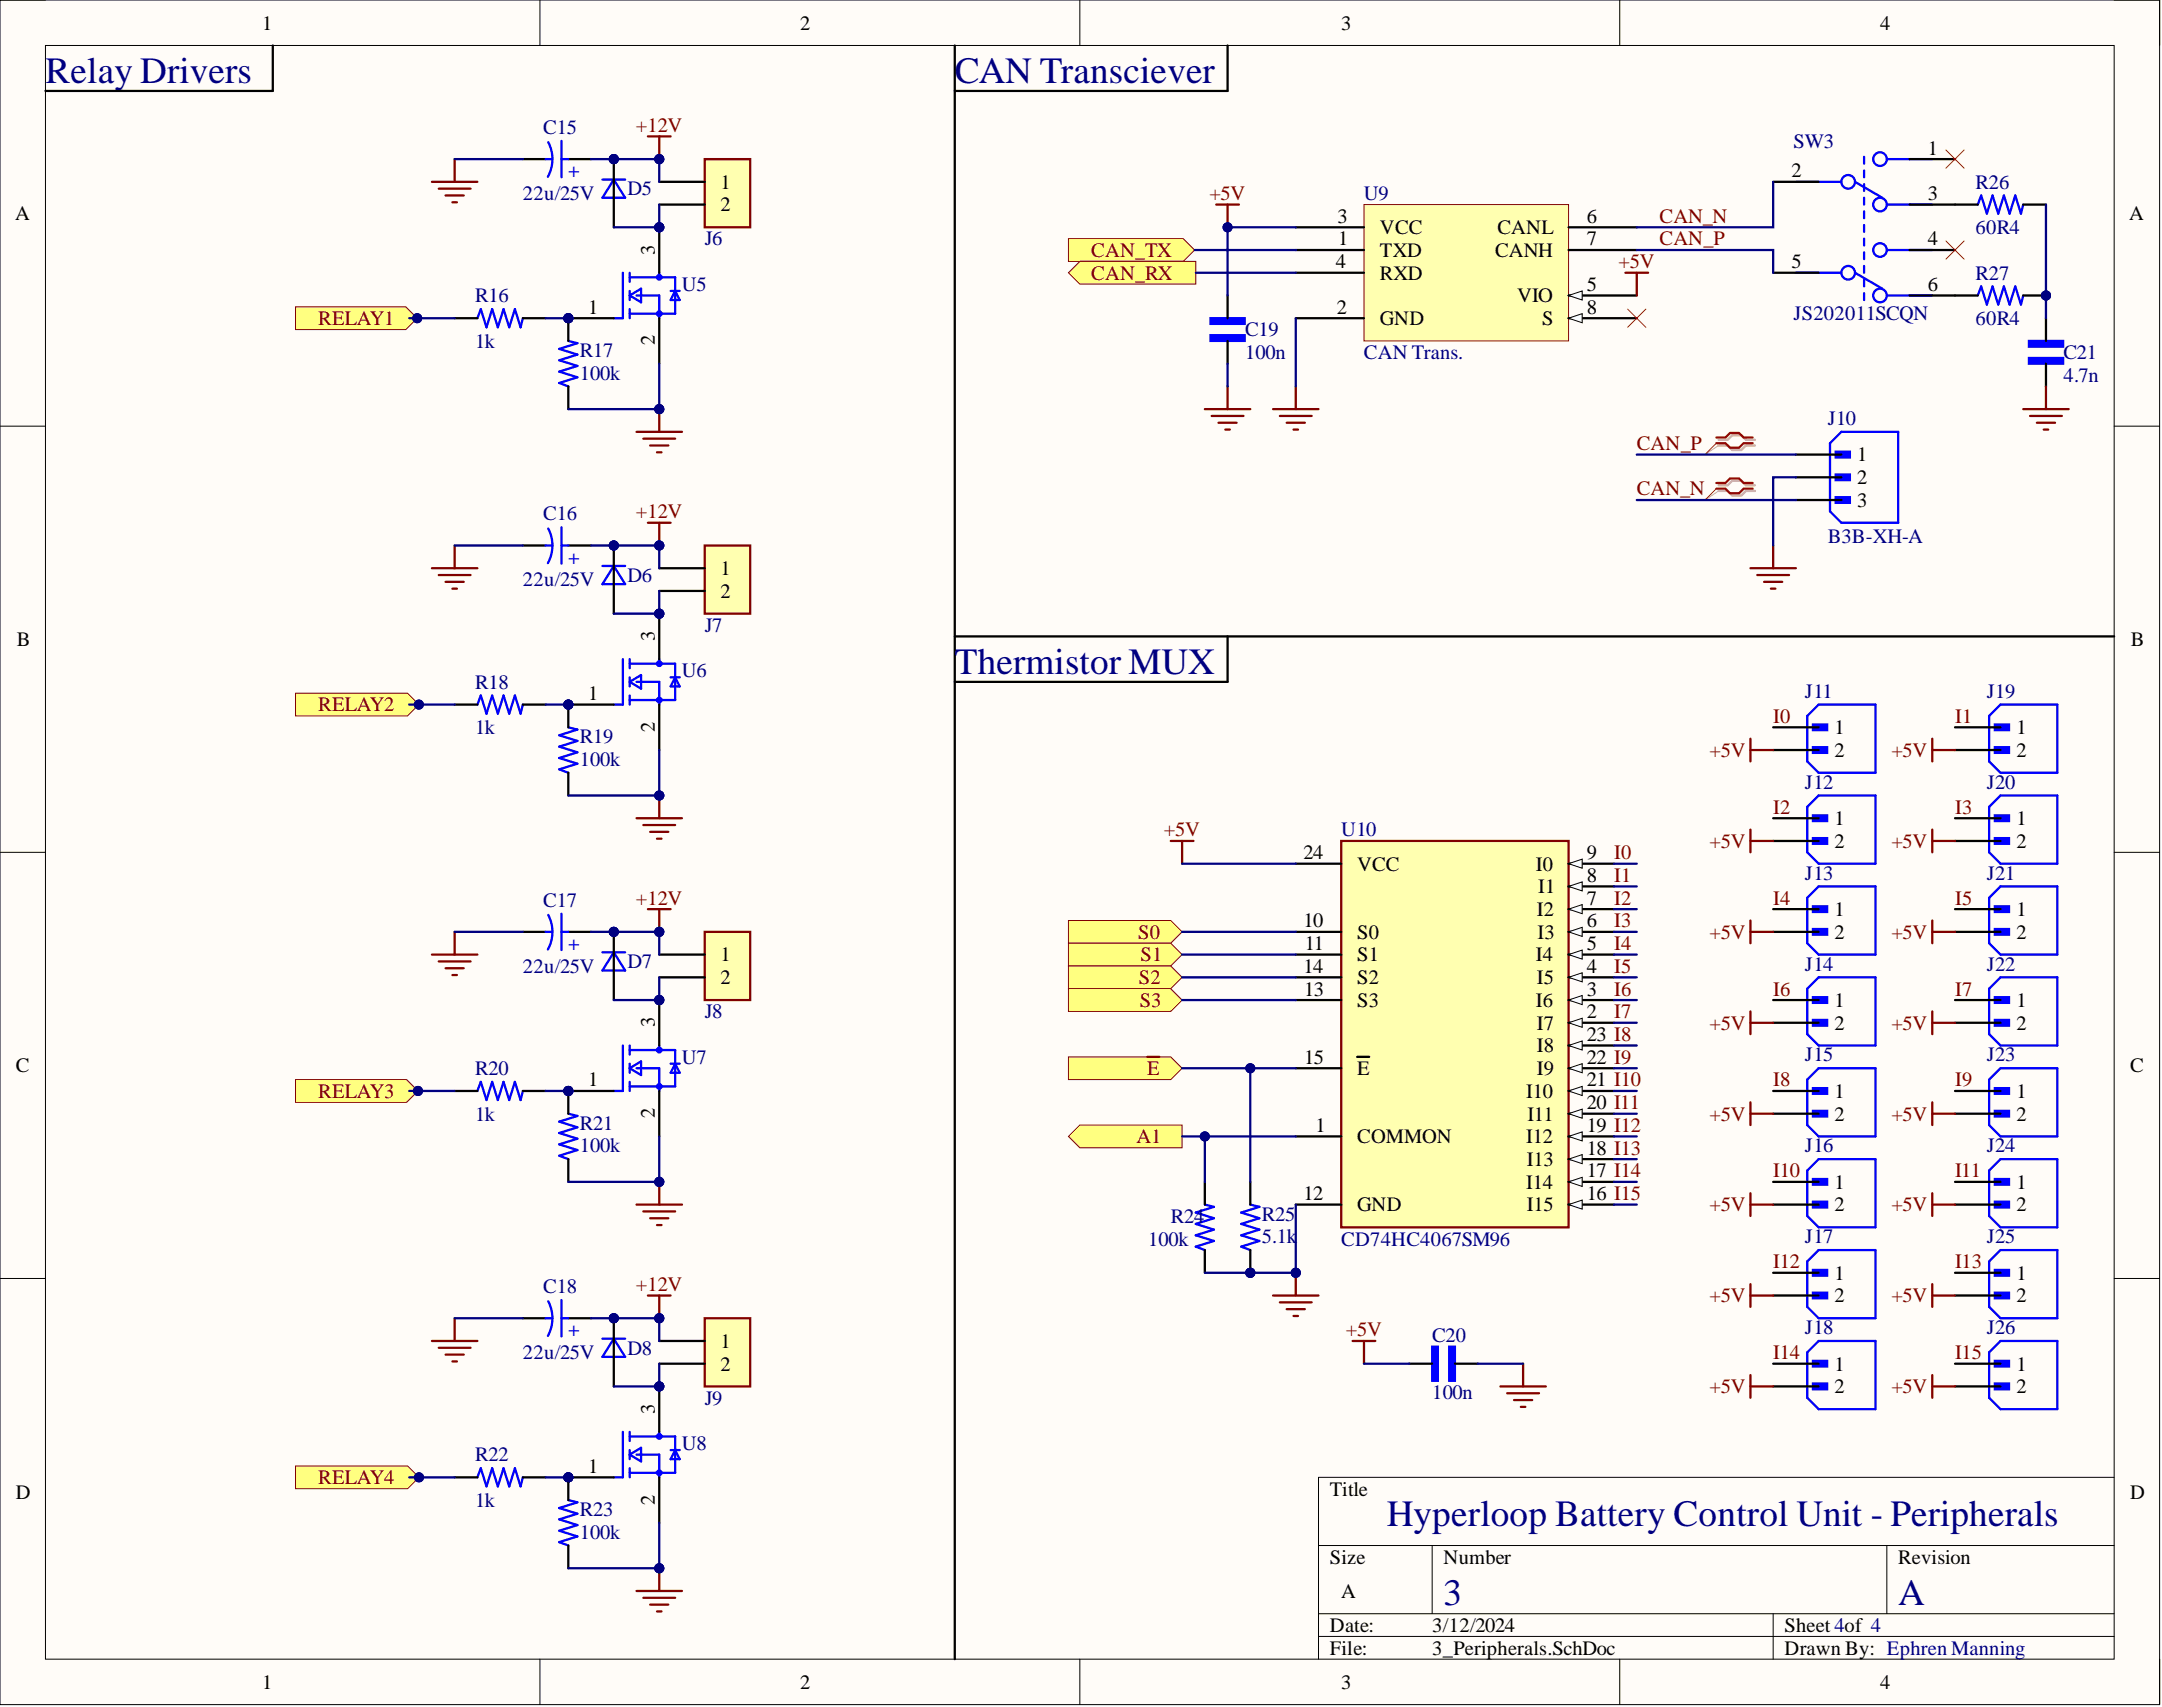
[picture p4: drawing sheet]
<svg xmlns="http://www.w3.org/2000/svg" width="241mm" height="190mm" viewBox="0 0 241 190" stroke-linecap="round" stroke-linejoin="round" font-family="sans-serif">
<defs><g id="words">
<g font-size="4.1" fill="#000080">
<text x="5.1" y="9.2">Relay Drivers</text>
<text x="106.6" y="9.2">CAN Transciever</text>
<text x="106.6" y="75.2">Thermistor MUX</text>
<text x="154.8" y="170.3">Hyperloop Battery Control Unit - Peripherals</text>
<text x="161.1" y="179.2">3</text>
<text x="211.9" y="179.2">A</text>
</g>
<g font-size="2.3">
<text x="29.3" y="3.3">1</text>
<text x="89.3" y="3.3">2</text>
<text x="149.7" y="3.3">3</text>
<text x="209.8" y="3.3">4</text>
<text x="215.2" y="17.3">1</text>
<text x="80.4" y="21.1">1</text>
<text x="80.4" y="23.6">2</text>
<text x="199.9" y="19.8">2</text>
<text x="215.2" y="22.3">3</text>
<text x="1.7" y="24.5">A</text>
<text x="73.1" y="28.4" transform="rotate(-90 73.1 28.4)">3</text>
<text x="149.1" y="29.9">4</text>
<text x="149.3" y="24.9">3</text>
<text x="149.4" y="27.4">1</text>
<text x="154" y="28.7">TXD</text>
<text x="154" y="26.1">VCC</text>
<text x="166.9" y="28.7">CANH</text>
<text x="167.1" y="26.1">CANL</text>
<text x="177.1" y="24.9">6</text>
<text x="177.1" y="27.4">7</text>
<text x="199.9" y="29.9">5</text>
<text x="215.2" y="27.4">4</text>
<text x="237.7" y="24.5">A</text>
<text x="65.6" y="35">1</text>
<text x="149.2" y="35">2</text>
<text x="154" y="31.2">RXD</text>
<text x="169.3" y="33.7">VIO</text>
<text x="177.1" y="32.5">5</text>
<text x="177.1" y="35">8</text>
<text x="215.2" y="32.5">6</text>
<text x="73.1" y="38.6" transform="rotate(-90 73.1 38.6)">2</text>
<text x="154" y="36.3">GND</text>
<text x="172.1" y="36.3">S</text>
<text x="207.3" y="51.5">1</text>
<text x="207.3" y="54">2</text>
<text x="207.3" y="56.6">3</text>
<text x="80.4" y="64.2">1</text>
<text x="73.1" y="71.5" transform="rotate(-90 73.1 71.5)">3</text>
<text x="80.4" y="66.7">2</text>
<text x="1.9" y="72.1">B</text>
<text x="237.8" y="72.1">B</text>
<text x="65.6" y="78.1">1</text>
<text x="73.1" y="81.7" transform="rotate(-90 73.1 81.7)">2</text>
<text x="204.8" y="81.9">1</text>
<text x="225.1" y="81.9">1</text>
<text x="204.8" y="84.5">2</text>
<text x="225.1" y="84.5">2</text>
<text x="145.5" y="95.9">24</text>
<text x="177.1" y="95.9">9</text>
<text x="204.8" y="92.1">1</text>
<text x="204.8" y="94.6">2</text>
<text x="225.1" y="92.1">1</text>
<text x="225.1" y="94.6">2</text>
<text x="151.5" y="97.1">VCC</text>
<text x="171.4" y="97.1">I0</text>
<text x="171.7" y="99.7">I1</text>
<text x="177.1" y="98.4">8</text>
<text x="177.1" y="101">7</text>
<text x="80.4" y="107.3">1</text>
<text x="145.5" y="103.5">10</text>
<text x="145.6" y="106">11</text>
<text x="151.5" y="104.8">S0</text>
<text x="151.5" y="107.3">S1</text>
<text x="171.4" y="107.3">I4</text>
<text x="171.5" y="102.2">I2</text>
<text x="171.6" y="104.8">I3</text>
<text x="177.1" y="103.5">6</text>
<text x="177.1" y="106">5</text>
<text x="204.8" y="102.2">1</text>
<text x="204.8" y="104.8">2</text>
<text x="225.1" y="102.2">1</text>
<text x="225.1" y="104.8">2</text>
<text x="80.4" y="109.8">2</text>
<text x="145.5" y="108.6">14</text>
<text x="145.6" y="111.1">13</text>
<text x="151.5" y="109.8">S2</text>
<text x="151.5" y="112.4">S3</text>
<text x="171.4" y="112.4">I6</text>
<text x="171.5" y="109.8">I5</text>
<text x="177.1" y="108.6">4</text>
<text x="177.1" y="111.1">3</text>
<text x="177.1" y="113.6">2</text>
<text x="204.8" y="112.4">1</text>
<text x="225.1" y="112.4">1</text>
<text x="1.8" y="119.6">C</text>
<text x="73.1" y="114.6" transform="rotate(-90 73.1 114.6)">3</text>
<text x="145.6" y="118.7">15</text>
<text x="151.5" y="120">E</text>
<text x="171.5" y="114.9">I7</text>
<text x="171.5" y="117.4">I8</text>
<text x="171.5" y="120">I9</text>
<text x="177.1" y="116.2">23 I8</text>
<text x="177.1" y="118.7">22 I9</text>
<text x="204.8" y="114.9">2</text>
<text x="225.1" y="114.9">2</text>
<text x="237.7" y="119.6">C</text>
<text x="65.6" y="121.2">1</text>
<text x="73.1" y="124.8" transform="rotate(-90 73.1 124.8)">2</text>
<text x="170.3" y="122.5">I10</text>
<text x="170.5" y="125">I11</text>
<text x="177.1" y="121.2">21 I10</text>
<text x="177.1" y="123.8">20 I11</text>
<text x="204.8" y="122.5">1</text>
<text x="204.8" y="125">2</text>
<text x="225.1" y="122.5">1</text>
<text x="225.1" y="125">2</text>
<text x="146.8" y="126.3">1</text>
<text x="151.5" y="127.6">COMMON</text>
<text x="170.3" y="127.6">I12</text>
<text x="170.4" y="130.1">I13</text>
<text x="177.1" y="126.3">19 I12</text>
<text x="177.1" y="128.9">18 I13</text>
<text x="177.1" y="131.4">17 I14</text>
<text x="145.5" y="133.9">12</text>
<text x="151.5" y="135.2">GND</text>
<text x="170.3" y="132.7">I14</text>
<text x="170.4" y="135.2">I15</text>
<text x="177.1" y="133.9">16 I15</text>
<text x="204.8" y="132.7">1</text>
<text x="204.8" y="135.2">2</text>
<text x="225.1" y="132.7">1</text>
<text x="225.1" y="135.2">2</text>
<text x="204.8" y="142.8">1</text>
<text x="225.1" y="142.8">1</text>
<text x="204.8" y="145.3">2</text>
<text x="225.1" y="145.3">2</text>
<text x="80.4" y="150.4">1</text>
<text x="80.4" y="152.9">2</text>
<text x="204.8" y="152.9">1</text>
<text x="204.8" y="155.5">2</text>
<text x="225.1" y="152.9">1</text>
<text x="225.1" y="155.5">2</text>
<text x="73.1" y="157.8" transform="rotate(-90 73.1 157.8)">3</text>
<text x="1.8" y="167.2">D</text>
<text x="65.6" y="164.4">1</text>
<text x="73.1" y="167.9" transform="rotate(-90 73.1 167.9)">2</text>
<text x="148.4" y="166.9">Title</text>
<text x="237.7" y="167.2">D</text>
<text x="148.4" y="174.5">Size</text>
<text x="149.7" y="178.3">A</text>
<text x="161.1" y="174.5">Number</text>
<text x="211.9" y="174.5">Revision</text>
<text x="148.4" y="182.1">Date:</text>
<text x="148.4" y="184.7">File:</text>
<text x="159.8" y="182.1">3/12/2024</text>
<text x="159.8" y="184.7">3_Peripherals.SchDoc</text>
<text x="199.2" y="182.1">Sheet 4of 4</text>
<text x="199.2" y="184.7">Drawn By: Ephren Manning</text>
<text x="29.3" y="188.5">1</text>
<text x="89.3" y="188.5">2</text>
<text x="149.7" y="188.5">3</text>
<text x="209.8" y="188.5">4</text>
</g>
<g font-size="2.3" fill="#000080">
<text x="60.6" y="15">C15</text>
<text x="200.2" y="16.5">SW3</text>
<text x="58.4" y="22.3">22u/25V</text>
<text x="70" y="21.8">D5</text>
<text x="152.2" y="22.3">U9</text>
<text x="220.5" y="21.1">R26</text>
<text x="78.7" y="27.4">J6</text>
<text x="220.5" y="26.1">60R4</text>
<text x="53" y="33.7">R16</text>
<text x="76.1" y="32.5">U5</text>
<text x="200.2" y="35.8">JS202011SCQN</text>
<text x="220.5" y="31.2">R27</text>
<text x="53" y="38.8">1k</text>
<text x="64.7" y="39.8">R17</text>
<text x="139" y="37.5">C19</text>
<text x="139" y="40.1">100n</text>
<text x="152.2" y="40.1">CAN Trans.</text>
<text x="220.5" y="36.3">60R4</text>
<text x="230.3" y="40.1">C21</text>
<text x="64.7" y="42.4">100k</text>
<text x="204" y="47.4">J10</text>
<text x="230.3" y="42.6">4.7n</text>
<text x="60.6" y="58.1">C16</text>
<text x="58.4" y="65.4">22u/25V</text>
<text x="70" y="64.9">D6</text>
<text x="204" y="60.6">B3B-XH-A</text>
<text x="78.7" y="70.5">J7</text>
<text x="53" y="76.9">R18</text>
<text x="76.1" y="75.6">U6</text>
<text x="201.5" y="77.9">J11</text>
<text x="221.8" y="77.9">J19</text>
<text x="53" y="81.9">1k</text>
<text x="64.7" y="82.9">R19</text>
<text x="64.7" y="85.5">100k</text>
<text x="201.5" y="88">J12</text>
<text x="221.8" y="88">J20</text>
<text x="149.7" y="93.3">U10</text>
<text x="60.6" y="101.2">C17</text>
<text x="201.5" y="98.2">J13</text>
<text x="221.8" y="98.2">J21</text>
<text x="58.4" y="108.6">22u/25V</text>
<text x="70" y="108.1">D7</text>
<text x="78.7" y="113.6">J8</text>
<text x="201.5" y="108.3">J14</text>
<text x="221.8" y="108.3">J22</text>
<text x="53" y="120">R20</text>
<text x="76.1" y="118.7">U7</text>
<text x="201.5" y="118.5">J15</text>
<text x="221.8" y="118.5">J23</text>
<text x="53" y="125">1k</text>
<text x="64.7" y="126.1">R21</text>
<text x="64.7" y="128.6">100k</text>
<text x="201.5" y="128.6">J16</text>
<text x="221.8" y="128.6">J24</text>
<text x="130.7" y="136.5">R24</text>
<text x="140.8" y="136.2">R25</text>
<text x="128.1" y="139">100k</text>
<text x="140.8" y="138.7">5.1k</text>
<text x="149.7" y="139">CD74HC4067SM96</text>
<text x="201.5" y="138.7">J17</text>
<text x="221.8" y="138.7">J25</text>
<text x="60.6" y="144.3">C18</text>
<text x="159.8" y="149.8">C20</text>
<text x="201.5" y="148.9">J18</text>
<text x="221.8" y="148.9">J26</text>
<text x="58.4" y="151.7">22u/25V</text>
<text x="70" y="151.2">D8</text>
<text x="76.1" y="161.8">U8</text>
<text x="78.7" y="156.8">J9</text>
<text x="159.8" y="156.2">100n</text>
<text x="53" y="163.1">R22</text>
<text x="53" y="168.2">1k</text>
<text x="64.7" y="169.2">R23</text>
<text x="64.7" y="171.7">100k</text>
</g>
<g font-size="2.3" fill="#800000">
<text x="71" y="14.7">+12V</text>
<text x="135" y="22.3">+5V</text>
<text x="121.8" y="28.7">CAN_TX</text>
<text x="180.6" y="29.9">+5V</text>
<text x="185.2" y="24.9">CAN_N</text>
<text x="185.2" y="27.4">CAN_P</text>
<text x="121.8" y="31.2">CAN_RX</text>
<text x="35.5" y="36.3">RELAY1</text>
<text x="182.7" y="50.2">CAN_P</text>
<text x="71" y="57.8">+12V</text>
<text x="182.7" y="55.3">CAN_N</text>
<text x="35.5" y="79.4">RELAY2</text>
<text x="197.9" y="80.7">I0</text>
<text x="218.2" y="80.7">I1</text>
<text x="190.8" y="84.5">+5V</text>
<text x="211.1" y="84.5">+5V</text>
<text x="129.9" y="93.3">+5V</text>
<text x="180.1" y="95.9">I0</text>
<text x="190.8" y="94.6">+5V</text>
<text x="197.9" y="90.8">I2</text>
<text x="211.1" y="94.6">+5V</text>
<text x="218.2" y="90.8">I3</text>
<text x="71" y="101">+12V</text>
<text x="180.1" y="98.4">I1</text>
<text x="180.1" y="101">I2</text>
<text x="197.9" y="101">I4</text>
<text x="218.2" y="101">I5</text>
<text x="127" y="104.8">S0</text>
<text x="127.3" y="107.3">S1</text>
<text x="180.1" y="103.5">I3</text>
<text x="180.1" y="106">I4</text>
<text x="190.8" y="104.8">+5V</text>
<text x="211.1" y="104.8">+5V</text>
<text x="127.1" y="109.8">S2</text>
<text x="127.2" y="112.4">S3</text>
<text x="180.1" y="108.6">I5</text>
<text x="180.1" y="111.1">I6</text>
<text x="180.1" y="113.6">I7</text>
<text x="197.9" y="111.1">I6</text>
<text x="218.2" y="111.1">I7</text>
<text x="128" y="120">E</text>
<text x="190.8" y="114.9">+5V</text>
<text x="211.1" y="114.9">+5V</text>
<text x="35.5" y="122.5">RELAY3</text>
<text x="190.8" y="125">+5V</text>
<text x="197.9" y="121.2">I8</text>
<text x="211.1" y="125">+5V</text>
<text x="218.2" y="121.2">I9</text>
<text x="126.9" y="127.6">A1</text>
<text x="197.9" y="131.4">I10</text>
<text x="218.2" y="131.4">I11</text>
<text x="190.8" y="135.2">+5V</text>
<text x="211.1" y="135.2">+5V</text>
<text x="197.9" y="141.5">I12</text>
<text x="218.2" y="141.5">I13</text>
<text x="71" y="144.1">+12V</text>
<text x="150.2" y="149.1">+5V</text>
<text x="190.8" y="145.3">+5V</text>
<text x="211.1" y="145.3">+5V</text>
<text x="190.8" y="155.5">+5V</text>
<text x="197.9" y="151.7">I14</text>
<text x="211.1" y="155.5">+5V</text>
<text x="218.2" y="151.7">I15</text>
<text x="35.5" y="165.6">RELAY4</text>
</g>
<g font-size="2.3" fill="#00f">
<text x="63.4" y="19.8">+</text>
<text x="63.4" y="62.9">+</text>
<text x="63.4" y="106">+</text>
<text x="63.4" y="149.1">+</text>
</g>
</g></defs>
<path d="M0 0h241v190.2h-241z" fill-rule="evenodd" fill="#fffcf8"/>
<path d="M0 0h241v190.2h-241z" fill="none" stroke="#000" stroke-width=".11"/>
<path d="M5.1 5.1h230.9v180.1h-230.9z" fill-rule="evenodd" fill="#fffcf8"/>
<g fill="none" stroke="#000" stroke-width=".11">
<path d="M0 0h5.1M5.1 5.1h230.9v180.1h-230.9zM60.3 0v5.1M120.5 0v5.1M180.8 0v5.1M236 0h5v5.1M0 47.6h5.1M236 47.6h5M0 95.1h5.1M236 95.1h5M0 142.7h5.1M236 142.7h5"/>
<path d="M147.2 172.5h88.8M159.8 172.5v7.6M210.6 172.5v7.6M236 164.9h-88.8v20.3M60.3 185.2v5M120.5 185.2v5M147.2 180.1h88.8M147.2 182.6h88.8M180.8 185.2v5M197.9 180.1v5.1M241 185.2v5"/>
</g>
<path d="M152.2 22.8h22.9v15.2h-22.9z" fill-rule="evenodd" fill="#ffffb0"/>
<path d="M152.2 22.8h22.9v15.2h-22.9z" fill="none" stroke="#800000" stroke-width=".11"/>
<path d="M144.6 27.9h7.6M144.6 35.5h7.6M144.6 25.4h7.6M144.6 30.4h7.6M175.1 33h7.6" fill="none" stroke="#000" stroke-width=".25"/>
<path d="M175.1 33l1.5-.5v1z" fill="#f8fcff"/>
<path d="M175.1 33l1.5-.5v1z" fill="none" stroke="#000" stroke-width=".11"/>
<path d="M175.1 25.4h7.6M175.1 27.9h7.6M175.1 35.5h7.6" fill="none" stroke="#000" stroke-width=".25"/>
<path d="M175.1 35.5l1.5-.5v1z" fill="#f8fcff"/>
<path d="M175.1 35.5l1.5-.5v1z" fill="none" stroke="#000" stroke-width=".11"/>
<g fill="none" stroke="#00f" stroke-width=".25">
<path d="M208.1 17.5v.8M208.1 19v.8M210.6 17.8h5.1M200.4 20.3h5.1M200.4 30.4h5.1M207 30.4l3.1 1.8M207 20.3l3.1 1.8M208.1 20.5v.8M208.1 22.1v.7M208.1 23.6v.8M208.1 25.1v.8M208.1 26.6v.8"/>
<path d="M208.1 28.2v.7M208.1 29.7v.7M208.1 31.2v.8M208.1 32.7v.8M210.6 22.8h5.1M210.6 27.9h5.1M210.6 33h5.1"/>
<circle cx="209.8" cy="17.8" r=".76"/>
<circle cx="206.3" cy="30.4" r=".76"/>
<circle cx="206.3" cy="20.3" r=".76"/>
<circle cx="209.8" cy="27.9" r=".76"/>
<circle cx="209.8" cy="33" r=".76"/>
<circle cx="209.8" cy="22.8" r=".76"/>
</g>
<path d="M213.1 17.8h5.1M197.9 30.4h5.1M197.9 20.3h5.1M213.1 33h5.1M213.1 27.9h5.1M213.1 22.8h5.1" fill="none" stroke="#000" stroke-width=".25"/>
<path d="M135.1 37.4h3.8v.6h-3.8z" fill-rule="evenodd" fill="#00f"/>
<path d="M135.1 37.4h3.8v.6h-3.8z" fill="none" stroke="#00f" stroke-width=".25"/>
<path d="M135.1 35.5h3.8v.6h-3.8z" fill-rule="evenodd" fill="#00f"/>
<path d="M135.1 35.5h3.8v.6h-3.8z" fill="none" stroke="#00f" stroke-width=".25"/>
<path d="M137 33v2.5M137 38v2.6" fill="none" stroke="#000" stroke-width=".25"/>
<g fill="none" stroke="#800000" stroke-width=".25">
<path d="M135.7 22.8h2.6M137 22.8v2.6M181.4 30.4h2.5M182.7 30.4v2.6M134.5 45.7h5M135.2 46.4h3.6M136 47.2h2M136.8 47.9h.5M137 43.1v2.6M142.1 45.7h5.1M142.8 46.4h3.6M143.6 47.2h2"/>
<path d="M144.4 47.9h.5M144.6 43.1v2.6"/>
</g>
<path d="M181.7 34.5l2 2M183.7 34.5l-2 2" fill="none" stroke="#f00" stroke-width=".11"/>
<circle cx="137" cy="25.4" r=".51" fill="#000080"/>
<circle cx="137" cy="25.4" r=".51" fill="none" stroke="#000080" stroke-width=".11"/>
<path d="M119.2 26.6h12.9l1.2 1.3-1.2 1.3h-12.9z" fill-rule="evenodd" fill="#ffff80"/>
<path d="M119.2 26.6h12.9l1.2 1.3-1.2 1.3h-12.9z" fill="none" stroke="#800000" stroke-width=".11"/>
<path d="M119.2 30.4l1.3-1.2h13v2.5h-13z" fill-rule="evenodd" fill="#ffff80"/>
<path d="M119.2 30.4l1.3-1.2h13v2.5h-13z" fill="none" stroke="#800000" stroke-width=".11"/>
<path d="M220.7 22.8l.4-1 .7 2 .6-2 .6 2 .7-2 .6 2 .6-2 .7 2 .2-1" fill="none" stroke="#00f" stroke-width=".25"/>
<path d="M218.2 22.8h2.5M225.8 22.8h2.5" fill="none" stroke="#000" stroke-width=".25"/>
<circle cx="228.3" cy="33" r=".51" fill="#000080"/>
<circle cx="228.3" cy="33" r=".51" fill="none" stroke="#000080" stroke-width=".11"/>
<path d="M220.7 33l.4-1 .7 2 .6-2 .6 2 .7-2 .6 2 .6-2 .7 2 .2-1" fill="none" stroke="#00f" stroke-width=".25"/>
<path d="M218.2 33h2.5M225.8 33h2.5" fill="none" stroke="#000" stroke-width=".25"/>
<circle cx="228.3" cy="33" r=".51" fill="#000080"/>
<circle cx="228.3" cy="33" r=".51" fill="none" stroke="#000080" stroke-width=".11"/>
<path d="M217.2 26.9l2 2M219.2 26.9l-2 2" fill="none" stroke="#f00" stroke-width=".11"/>
<path d="M226.4 40h3.9v.6h-3.9z" fill-rule="evenodd" fill="#00f"/>
<path d="M226.4 40h3.9v.6h-3.9z" fill="none" stroke="#00f" stroke-width=".25"/>
<path d="M226.4 38h3.9v.7h-3.9z" fill-rule="evenodd" fill="#00f"/>
<path d="M226.4 38h3.9v.7h-3.9z" fill="none" stroke="#00f" stroke-width=".25"/>
<path d="M228.3 35.5v2.5M228.3 40.6v2.5" fill="none" stroke="#000" stroke-width=".25"/>
<path d="M225.8 45.7h5.1M226.6 46.4h3.5M227.3 47.2h2.1M228.1 47.9h.5M228.3 43.1v2.6" fill="none" stroke="#800000" stroke-width=".25"/>
<path d="M149.7 93.9h25.4v43.1h-25.4z" fill-rule="evenodd" fill="#ffffb0"/>
<path d="M149.7 93.9h25.4v43.1h-25.4z" fill="none" stroke="#800000" stroke-width=".25"/>
<path d="M144.6 96.4h5.1M175.1 96.4h5M144.6 119.2h5.1M151.5 117.9h1.3" fill="none" stroke="#000" stroke-width=".25"/>
<path d="M175.1 96.4l1.5-.5v1z" fill="#f8fcff"/>
<path d="M175.1 96.4l1.5-.5v1z" fill="none" stroke="#000" stroke-width=".11"/>
<path d="M175.1 98.9h5" fill="none" stroke="#000" stroke-width=".25"/>
<path d="M175.1 98.9l1.5-.5v1z" fill="#f8fcff"/>
<path d="M175.1 98.9l1.5-.5v1z" fill="none" stroke="#000" stroke-width=".11"/>
<path d="M175.1 101.5h5" fill="none" stroke="#000" stroke-width=".25"/>
<path d="M175.1 101.5l1.5-.5v1z" fill="#f8fcff"/>
<path d="M175.1 101.5l1.5-.5v1z" fill="none" stroke="#000" stroke-width=".11"/>
<path d="M175.1 104h5" fill="none" stroke="#000" stroke-width=".25"/>
<path d="M175.1 104l1.5-.5v1z" fill="#f8fcff"/>
<path d="M175.1 104l1.5-.5v1z" fill="none" stroke="#000" stroke-width=".11"/>
<path d="M175.1 106.5h5" fill="none" stroke="#000" stroke-width=".25"/>
<path d="M175.1 106.5l1.5-.5v1z" fill="#f8fcff"/>
<path d="M175.1 106.5l1.5-.5v1z" fill="none" stroke="#000" stroke-width=".11"/>
<path d="M175.1 109.1h5" fill="none" stroke="#000" stroke-width=".25"/>
<path d="M175.1 109.1l1.5-.5v1z" fill="#f8fcff"/>
<path d="M175.1 109.1l1.5-.5v1z" fill="none" stroke="#000" stroke-width=".11"/>
<path d="M175.1 111.6h5" fill="none" stroke="#000" stroke-width=".25"/>
<path d="M175.1 111.6l1.5-.5v1z" fill="#f8fcff"/>
<path d="M175.1 111.6l1.5-.5v1z" fill="none" stroke="#000" stroke-width=".11"/>
<path d="M175.1 114.1h5" fill="none" stroke="#000" stroke-width=".25"/>
<path d="M175.1 114.1l1.5-.5v1z" fill="#f8fcff"/>
<path d="M175.1 114.1l1.5-.5v1z" fill="none" stroke="#000" stroke-width=".11"/>
<path d="M175.1 116.7h5" fill="none" stroke="#000" stroke-width=".25"/>
<path d="M175.1 116.7l1.5-.5v1z" fill="#f8fcff"/>
<path d="M175.1 116.7l1.5-.5v1z" fill="none" stroke="#000" stroke-width=".11"/>
<path d="M175.1 119.2h5" fill="none" stroke="#000" stroke-width=".25"/>
<path d="M175.1 119.2l1.5-.5v1z" fill="#f8fcff"/>
<path d="M175.1 119.2l1.5-.5v1z" fill="none" stroke="#000" stroke-width=".11"/>
<path d="M175.1 121.8h5" fill="none" stroke="#000" stroke-width=".25"/>
<path d="M175.1 121.8l1.5-.6v1.1z" fill="#f8fcff"/>
<path d="M175.1 121.8l1.5-.6v1.1z" fill="none" stroke="#000" stroke-width=".11"/>
<path d="M175.1 124.3h5" fill="none" stroke="#000" stroke-width=".25"/>
<path d="M175.1 124.3l1.5-.5v1z" fill="#f8fcff"/>
<path d="M175.1 124.3l1.5-.5v1z" fill="none" stroke="#000" stroke-width=".11"/>
<path d="M175.1 126.8h5" fill="none" stroke="#000" stroke-width=".25"/>
<path d="M175.1 126.8l1.5-.5v1z" fill="#f8fcff"/>
<path d="M175.1 126.8l1.5-.5v1z" fill="none" stroke="#000" stroke-width=".11"/>
<path d="M175.1 129.4h5" fill="none" stroke="#000" stroke-width=".25"/>
<path d="M175.1 129.4l1.5-.5v1z" fill="#f8fcff"/>
<path d="M175.1 129.4l1.5-.5v1z" fill="none" stroke="#000" stroke-width=".11"/>
<path d="M175.1 131.9h5" fill="none" stroke="#000" stroke-width=".25"/>
<path d="M175.1 131.9l1.5-.5v1z" fill="#f8fcff"/>
<path d="M175.1 131.9l1.5-.5v1z" fill="none" stroke="#000" stroke-width=".11"/>
<path d="M175.1 134.4h5" fill="none" stroke="#000" stroke-width=".25"/>
<path d="M175.1 134.4l1.5-.5v1z" fill="#f8fcff"/>
<path d="M175.1 134.4l1.5-.5v1z" fill="none" stroke="#000" stroke-width=".11"/>
<path d="M144.6 104h5.1M144.6 106.5h5.1M144.6 109.1h5.1M144.6 111.6h5.1M144.6 126.8h5.1M144.6 134.4h5.1" fill="none" stroke="#000" stroke-width=".25"/>
<path d="M119.2 102.7h11.5l1.2 1.3-1.2 1.3h-11.5z" fill-rule="evenodd" fill="#ffff80"/>
<path d="M119.2 102.7h11.5l1.2 1.3-1.2 1.3h-11.5z" fill="none" stroke="#800000" stroke-width=".11"/>
<path d="M119.2 105.3h11.5l1.2 1.2-1.2 1.3h-11.5z" fill-rule="evenodd" fill="#ffff80"/>
<path d="M119.2 105.3h11.5l1.2 1.2-1.2 1.3h-11.5z" fill="none" stroke="#800000" stroke-width=".11"/>
<path d="M119.2 107.8h11.5l1.2 1.3-1.2 1.2h-11.5z" fill-rule="evenodd" fill="#ffff80"/>
<path d="M119.2 107.8h11.5l1.2 1.3-1.2 1.2h-11.5z" fill="none" stroke="#800000" stroke-width=".11"/>
<path d="M119.2 110.3h11.5l1.2 1.3-1.2 1.3h-11.5z" fill-rule="evenodd" fill="#ffff80"/>
<path d="M119.2 110.3h11.5l1.2 1.3-1.2 1.3h-11.5z" fill="none" stroke="#800000" stroke-width=".11"/>
<path d="M119.2 117.9h11.5l1.2 1.3-1.2 1.3h-11.5z" fill-rule="evenodd" fill="#ffff80"/>
<path d="M119.2 117.9h11.5l1.2 1.3-1.2 1.3h-11.5z" fill="none" stroke="#800000" stroke-width=".11"/>
<path d="M128.1 117.9h1.3" fill="none" stroke="#800000" stroke-width=".25"/>
<path d="M119.2 126.8l1.3-1.2h11.4v2.5h-11.4z" fill-rule="evenodd" fill="#ffff80"/>
<path d="M119.2 126.8l1.3-1.2h11.4v2.5h-11.4z" fill="none" stroke="#800000" stroke-width=".11"/>
<path d="M142.1 144.6h5.1M142.8 145.3h3.6M143.6 146.1h2M144.4 146.9h.5M144.6 142v2.6" fill="none" stroke="#800000" stroke-width=".25"/>
<circle cx="144.6" cy="142" r=".51" fill="#000080"/>
<circle cx="144.6" cy="142" r=".51" fill="none" stroke="#000080" stroke-width=".11"/>
<circle cx="139.5" cy="142" r=".51" fill="#000080"/>
<circle cx="139.5" cy="142" r=".51" fill="none" stroke="#000080" stroke-width=".11"/>
<path d="M139.5 134.4l1.1 .3-2.1 .6 2.1 .7-2.1 .6 2.1 .6-2.1 .7 2.1 .6-2.1 .6 1 .4" fill="none" stroke="#00f" stroke-width=".25"/>
<path d="M139.5 139.5v2.5" fill="none" stroke="#000" stroke-width=".25"/>
<circle cx="139.5" cy="142" r=".51" fill="#000080"/>
<circle cx="139.5" cy="142" r=".51" fill="none" stroke="#000080" stroke-width=".11"/>
<path d="M139.5 131.9v2.5" fill="none" stroke="#000" stroke-width=".25"/>
<path d="M130.7 93.9h2.5M131.9 93.9v2.5" fill="none" stroke="#800000" stroke-width=".25"/>
<path d="M161.7 150.3h.7v3.8h-.7z" fill-rule="evenodd" fill="#00f"/>
<path d="M161.7 150.3h.7v3.8h-.7z" fill="none" stroke="#00f" stroke-width=".25"/>
<path d="M159.8 150.3h.7v3.8h-.7z" fill-rule="evenodd" fill="#00f"/>
<path d="M134.5 134.4l1 .3-2 .6 2 .7-2 .6 2 .6-2 .7 2 .6-2 .6 1 .4M159.8 150.3h.7v3.8h-.7z" fill="none" stroke="#00f" stroke-width=".25"/>
<path d="M134.5 131.9v2.5M134.5 139.5v2.5M157.3 152.2h2.5M162.4 152.2h2.5" fill="none" stroke="#000" stroke-width=".25"/>
<path d="M151 149.7h2.5M152.2 149.7v2.5M167.5 154.7h5M168.2 155.5h3.6M169 156.2h2M169.7 157h.5M170 152.2v2.5" fill="none" stroke="#800000" stroke-width=".25"/>
<path d="M202.3 80.9h1.6v.6h-1.6z" fill-rule="evenodd" fill="#00f"/>
<path d="M202.3 80.9h1.6v.6h-1.6z" fill="none" stroke="#00f" stroke-width=".25"/>
<path d="M202.3 83.4h1.6v.6h-1.6z" fill-rule="evenodd" fill="#00f"/>
<path d="M201.7 79.9l1.3-1.3h6.3v7.6h-6.3l-1.3-1.2zM202.3 83.4h1.6v.6h-1.6z" fill="none" stroke="#00f" stroke-width=".25"/>
<path d="M197.9 81.2h5.1M197.9 83.7h5.1" fill="none" stroke="#000" stroke-width=".25"/>
<path d="M202.3 91h1.6v.6h-1.6z" fill-rule="evenodd" fill="#00f"/>
<path d="M202.3 91h1.6v.6h-1.6z" fill="none" stroke="#00f" stroke-width=".25"/>
<path d="M202.3 93.5h1.6v.7h-1.6z" fill-rule="evenodd" fill="#00f"/>
<path d="M201.7 90l1.3-1.2h6.3v7.6h-6.3l-1.3-1.3zM202.3 93.5h1.6v.7h-1.6z" fill="none" stroke="#00f" stroke-width=".25"/>
<path d="M197.9 91.3h5.1M197.9 93.9h5.1" fill="none" stroke="#000" stroke-width=".25"/>
<path d="M202.3 101.1h1.6v.7h-1.6z" fill-rule="evenodd" fill="#00f"/>
<path d="M202.3 101.1h1.6v.7h-1.6z" fill="none" stroke="#00f" stroke-width=".25"/>
<path d="M202.3 103.7h1.6v.6h-1.6z" fill-rule="evenodd" fill="#00f"/>
<path d="M201.7 100.2l1.3-1.3h6.3v7.6h-6.3l-1.3-1.2zM202.3 103.7h1.6v.6h-1.6z" fill="none" stroke="#00f" stroke-width=".25"/>
<path d="M197.9 101.5h5.1M197.9 104h5.1" fill="none" stroke="#000" stroke-width=".25"/>
<path d="M202.3 111.3h1.6v.6h-1.6z" fill-rule="evenodd" fill="#00f"/>
<path d="M202.3 111.3h1.6v.6h-1.6z" fill="none" stroke="#00f" stroke-width=".25"/>
<path d="M202.3 113.8h1.6v.7h-1.6z" fill-rule="evenodd" fill="#00f"/>
<path d="M201.7 110.3l1.3-1.2h6.3v7.6h-6.3l-1.3-1.3zM202.3 113.8h1.6v.7h-1.6z" fill="none" stroke="#00f" stroke-width=".25"/>
<path d="M197.9 111.6h5.1M197.9 114.1h5.1" fill="none" stroke="#000" stroke-width=".25"/>
<path d="M202.3 121.4h1.6v.7h-1.6z" fill-rule="evenodd" fill="#00f"/>
<path d="M202.3 121.4h1.6v.7h-1.6z" fill="none" stroke="#00f" stroke-width=".25"/>
<path d="M202.3 124h1.6v.6h-1.6z" fill-rule="evenodd" fill="#00f"/>
<path d="M201.7 120.5l1.3-1.3h6.3v7.6h-6.3l-1.3-1.2zM202.3 124h1.6v.6h-1.6z" fill="none" stroke="#00f" stroke-width=".25"/>
<path d="M197.9 121.8h5.1M197.9 124.3h5.1" fill="none" stroke="#000" stroke-width=".25"/>
<path d="M202.3 131.6h1.6v.6h-1.6z" fill-rule="evenodd" fill="#00f"/>
<path d="M202.3 131.6h1.6v.6h-1.6z" fill="none" stroke="#00f" stroke-width=".25"/>
<path d="M202.3 134.1h1.6v.7h-1.6z" fill-rule="evenodd" fill="#00f"/>
<path d="M201.7 130.6l1.3-1.2h6.3v7.6h-6.3l-1.3-1.3zM202.3 134.1h1.6v.7h-1.6z" fill="none" stroke="#00f" stroke-width=".25"/>
<path d="M197.9 131.9h5.1M197.9 134.4h5.1" fill="none" stroke="#000" stroke-width=".25"/>
<path d="M222.6 80.9h1.6v.6h-1.6z" fill-rule="evenodd" fill="#00f"/>
<path d="M222.6 80.9h1.6v.6h-1.6z" fill="none" stroke="#00f" stroke-width=".25"/>
<path d="M222.6 83.4h1.6v.6h-1.6z" fill-rule="evenodd" fill="#00f"/>
<path d="M222 79.9l1.3-1.3h6.3v7.6h-6.3l-1.3-1.2zM222.6 83.4h1.6v.6h-1.6z" fill="none" stroke="#00f" stroke-width=".25"/>
<path d="M218.2 81.2h5.1M218.2 83.7h5.1" fill="none" stroke="#000" stroke-width=".25"/>
<path d="M222.6 91h1.6v.6h-1.6z" fill-rule="evenodd" fill="#00f"/>
<path d="M222.6 91h1.6v.6h-1.6z" fill="none" stroke="#00f" stroke-width=".25"/>
<path d="M222.6 93.5h1.6v.7h-1.6z" fill-rule="evenodd" fill="#00f"/>
<path d="M222 90l1.3-1.2h6.3v7.6h-6.3l-1.3-1.3zM222.6 93.5h1.6v.7h-1.6z" fill="none" stroke="#00f" stroke-width=".25"/>
<path d="M218.2 91.3h5.1M218.2 93.9h5.1" fill="none" stroke="#000" stroke-width=".25"/>
<path d="M222.6 101.1h1.6v.7h-1.6z" fill-rule="evenodd" fill="#00f"/>
<path d="M222.6 101.1h1.6v.7h-1.6z" fill="none" stroke="#00f" stroke-width=".25"/>
<path d="M222.6 103.7h1.6v.6h-1.6z" fill-rule="evenodd" fill="#00f"/>
<path d="M222 100.2l1.3-1.3h6.3v7.6h-6.3l-1.3-1.2zM222.6 103.7h1.6v.6h-1.6z" fill="none" stroke="#00f" stroke-width=".25"/>
<path d="M218.2 101.5h5.1M218.2 104h5.1" fill="none" stroke="#000" stroke-width=".25"/>
<path d="M222.6 111.3h1.6v.6h-1.6z" fill-rule="evenodd" fill="#00f"/>
<path d="M222.6 111.3h1.6v.6h-1.6z" fill="none" stroke="#00f" stroke-width=".25"/>
<path d="M222.6 113.8h1.6v.7h-1.6z" fill-rule="evenodd" fill="#00f"/>
<path d="M222 110.3l1.3-1.2h6.3v7.6h-6.3l-1.3-1.3zM222.6 113.8h1.6v.7h-1.6z" fill="none" stroke="#00f" stroke-width=".25"/>
<path d="M218.2 111.6h5.1M218.2 114.1h5.1" fill="none" stroke="#000" stroke-width=".25"/>
<path d="M222.6 121.4h1.6v.7h-1.6z" fill-rule="evenodd" fill="#00f"/>
<path d="M222.6 121.4h1.6v.7h-1.6z" fill="none" stroke="#00f" stroke-width=".25"/>
<path d="M222.6 124h1.6v.6h-1.6z" fill-rule="evenodd" fill="#00f"/>
<path d="M222 120.5l1.3-1.3h6.3v7.6h-6.3l-1.3-1.2zM222.6 124h1.6v.6h-1.6z" fill="none" stroke="#00f" stroke-width=".25"/>
<path d="M218.2 121.8h5.1M218.2 124.3h5.1" fill="none" stroke="#000" stroke-width=".25"/>
<path d="M222.6 131.6h1.6v.6h-1.6z" fill-rule="evenodd" fill="#00f"/>
<path d="M222.6 131.6h1.6v.6h-1.6z" fill="none" stroke="#00f" stroke-width=".25"/>
<path d="M222.6 134.1h1.6v.7h-1.6z" fill-rule="evenodd" fill="#00f"/>
<path d="M222 130.6l1.3-1.2h6.3v7.6h-6.3l-1.3-1.3zM222.6 134.1h1.6v.7h-1.6z" fill="none" stroke="#00f" stroke-width=".25"/>
<path d="M218.2 131.9h5.1M218.2 134.4h5.1" fill="none" stroke="#000" stroke-width=".25"/>
<path d="M202.3 141.7h1.6v.7h-1.6z" fill-rule="evenodd" fill="#00f"/>
<path d="M202.3 141.7h1.6v.7h-1.6z" fill="none" stroke="#00f" stroke-width=".25"/>
<path d="M202.3 144.3h1.6v.6h-1.6z" fill-rule="evenodd" fill="#00f"/>
<path d="M201.7 140.8l1.3-1.3h6.3v7.6h-6.3l-1.3-1.3zM202.3 144.3h1.6v.6h-1.6z" fill="none" stroke="#00f" stroke-width=".25"/>
<path d="M197.9 142h5.1M197.9 144.6h5.1" fill="none" stroke="#000" stroke-width=".25"/>
<path d="M222.6 141.7h1.6v.7h-1.6z" fill-rule="evenodd" fill="#00f"/>
<path d="M222.6 141.7h1.6v.7h-1.6z" fill="none" stroke="#00f" stroke-width=".25"/>
<path d="M222.6 144.3h1.6v.6h-1.6z" fill-rule="evenodd" fill="#00f"/>
<path d="M222 140.8l1.3-1.3h6.3v7.6h-6.3l-1.3-1.3zM222.6 144.3h1.6v.6h-1.6z" fill="none" stroke="#00f" stroke-width=".25"/>
<path d="M218.2 142h5.1M218.2 144.6h5.1" fill="none" stroke="#000" stroke-width=".25"/>
<path d="M222.6 151.9h1.6v.6h-1.6z" fill-rule="evenodd" fill="#00f"/>
<path d="M222.6 151.9h1.6v.6h-1.6z" fill="none" stroke="#00f" stroke-width=".25"/>
<path d="M222.6 154.4h1.6v.6h-1.6z" fill-rule="evenodd" fill="#00f"/>
<path d="M222 150.9l1.3-1.2h6.3v7.6h-6.3l-1.3-1.3zM222.6 154.4h1.6v.6h-1.6z" fill="none" stroke="#00f" stroke-width=".25"/>
<path d="M218.2 152.2h5.1M218.2 154.7h5.1" fill="none" stroke="#000" stroke-width=".25"/>
<path d="M202.3 151.9h1.6v.6h-1.6z" fill-rule="evenodd" fill="#00f"/>
<path d="M202.3 151.9h1.6v.6h-1.6z" fill="none" stroke="#00f" stroke-width=".25"/>
<path d="M202.3 154.4h1.6v.6h-1.6z" fill-rule="evenodd" fill="#00f"/>
<path d="M201.7 150.9l1.3-1.2h6.3v7.6h-6.3l-1.3-1.3zM202.3 154.4h1.6v.6h-1.6z" fill="none" stroke="#00f" stroke-width=".25"/>
<path d="M197.9 152.2h5.1M197.9 154.7h5.1" fill="none" stroke="#000" stroke-width=".25"/>
<path d="M78.7 17.8h5v7.6h-5z" fill-rule="evenodd" fill="#ffffb0"/>
<path d="M72.3 15.2h2.5M73.6 15.2v2.6M78.7 17.8h5v7.6h-5z" fill="none" stroke="#800000" stroke-width=".25"/>
<path d="M73.6 20.3h5.1M73.6 22.8h5.1" fill="none" stroke="#000" stroke-width=".25"/>
<circle cx="73.6" cy="17.8" r=".51" fill="#000080"/>
<circle cx="73.6" cy="17.8" r=".51" fill="none" stroke="#000080" stroke-width=".11"/>
<path d="M71 48.2h5.1M71.8 49h3.6M72.6 49.7h2M73.3 50.5h.5M73.6 45.7v2.5" fill="none" stroke="#800000" stroke-width=".25"/>
<circle cx="73.6" cy="45.7" r=".51" fill="#000080"/>
<circle cx="73.6" cy="45.7" r=".51" fill="none" stroke="#000080" stroke-width=".11"/>
<path d="M33 34.2h12.3l1.3 1.3-1.3 1.3h-12.3z" fill-rule="evenodd" fill="#ffff80"/>
<path d="M33 34.2h12.3l1.3 1.3-1.3 1.3h-12.3z" fill="none" stroke="#800000" stroke-width=".11"/>
<circle cx="46.6" cy="35.5" r=".51" fill="#000080"/>
<circle cx="46.6" cy="35.5" r=".51" fill="none" stroke="#000080" stroke-width=".11"/>
<circle cx="68.5" cy="17.8" r=".51" fill="#000080"/>
<circle cx="68.5" cy="17.8" r=".51" fill="none" stroke="#000080" stroke-width=".11"/>
<path d="M67.2 20h2.6M68.5 20l1.3 2.1h-2.6z" fill="none" stroke="#00f" stroke-width=".25"/>
<path d="M68.5 17.8v7.6" fill="none" stroke="#000" stroke-width=".25"/>
<circle cx="68.5" cy="17.8" r=".51" fill="#000080"/>
<circle cx="68.5" cy="17.8" r=".51" fill="none" stroke="#000080" stroke-width=".11"/>
<path d="M53.3 35.5l.4-1 .6 2 .6-2 .7 2 .6-2 .6 2 .7-2 .6 2 .3-1" fill="none" stroke="#00f" stroke-width=".25"/>
<path d="M50.7 35.5h2.6M58.4 35.5h2.5" fill="none" stroke="#000" stroke-width=".25"/>
<circle cx="63.4" cy="35.5" r=".51" fill="#000080"/>
<circle cx="63.4" cy="35.5" r=".51" fill="none" stroke="#000080" stroke-width=".11"/>
<circle cx="73.6" cy="25.4" r=".51" fill="#000080"/>
<circle cx="73.6" cy="25.4" r=".51" fill="none" stroke="#000080" stroke-width=".11"/>
<g fill="none" stroke="#00f" stroke-width=".25">
<path d="M69.5 30.4v5.1h-1M70.3 30.4v1.1M70.3 32.5v1M70.3 34.5v1M70.3 30.9h5.1v4.1h-5.1M70.3 33l1.2-.8v1.5zM71 33h2.6v2.5M73.6 30.4v.5M74.8 32.5h1.1M75.4 32.5l.5 1h-1.1z"/>
<circle cx="73.6" cy="35" r=".25"/>
<circle cx="73.6" cy="30.9" r=".25"/>
</g>
<path d="M63.4 35.5h5.1" fill="none" stroke="#000" stroke-width=".25"/>
<circle cx="63.4" cy="35.5" r=".51" fill="#000080"/>
<circle cx="63.4" cy="35.5" r=".51" fill="none" stroke="#000080" stroke-width=".11"/>
<path d="M73.6 25.4v5M73.6 35.5v5.1" fill="none" stroke="#000" stroke-width=".25"/>
<circle cx="73.6" cy="25.4" r=".51" fill="#000080"/>
<circle cx="73.6" cy="25.4" r=".51" fill="none" stroke="#000080" stroke-width=".11"/>
<circle cx="63.4" cy="35.5" r=".51" fill="#000080"/>
<circle cx="63.4" cy="35.5" r=".51" fill="none" stroke="#000080" stroke-width=".11"/>
<path d="M63.4 38l1 .3-2 .6 2 .7-2 .6 2 .6-2 .7 2 .6-2 .6 1 .4" fill="none" stroke="#00f" stroke-width=".25"/>
<path d="M63.4 35.5v2.5M63.4 43.1v2.6" fill="none" stroke="#000" stroke-width=".25"/>
<circle cx="63.4" cy="35.5" r=".51" fill="#000080"/>
<circle cx="63.4" cy="35.5" r=".51" fill="none" stroke="#000080" stroke-width=".11"/>
<path d="M58.4 17.8h2.5M63.4 17.8h2.6" fill="none" stroke="#000" stroke-width=".25"/>
<path d="M60.9 17.8h.8M61.2 15.9a4.1 4.1 0 0 1-.1 3.8M62.7 15.7v4.1M62.7 17.8h.7" fill="none" stroke="#00f" stroke-width=".25"/>
<path d="M50.7 17.8v2.5M48.2 20.3h5.1M49 21.1h3.5M49.7 21.8h2.1M50.5 22.6h.5" fill="none" stroke="#800000" stroke-width=".25"/>
<path d="M78.7 60.9h5v7.6h-5z" fill-rule="evenodd" fill="#ffffb0"/>
<path d="M72.3 58.3h2.5M73.6 58.3v2.6M78.7 60.9h5v7.6h-5z" fill="none" stroke="#800000" stroke-width=".25"/>
<path d="M73.6 63.4h5.1M73.6 65.9h5.1" fill="none" stroke="#000" stroke-width=".25"/>
<circle cx="73.6" cy="60.9" r=".51" fill="#000080"/>
<circle cx="73.6" cy="60.9" r=".51" fill="none" stroke="#000080" stroke-width=".11"/>
<path d="M71 91.3h5.1M71.8 92.1h3.6M72.6 92.8h2M73.3 93.6h.5M73.6 88.8v2.5" fill="none" stroke="#800000" stroke-width=".25"/>
<circle cx="73.6" cy="88.8" r=".51" fill="#000080"/>
<circle cx="73.6" cy="88.8" r=".51" fill="none" stroke="#000080" stroke-width=".11"/>
<path d="M33 77.4h12.5l1.2 1.2-1.2 1.3h-12.5z" fill-rule="evenodd" fill="#ffff80"/>
<path d="M33 77.4h12.5l1.2 1.2-1.2 1.3h-12.5z" fill="none" stroke="#800000" stroke-width=".11"/>
<circle cx="46.7" cy="78.6" r=".51" fill="#000080"/>
<circle cx="46.7" cy="78.6" r=".51" fill="none" stroke="#000080" stroke-width=".11"/>
<circle cx="68.5" cy="60.9" r=".51" fill="#000080"/>
<circle cx="68.5" cy="60.9" r=".51" fill="none" stroke="#000080" stroke-width=".11"/>
<path d="M67.2 63.2h2.6M68.5 63.2l1.3 2h-2.6z" fill="none" stroke="#00f" stroke-width=".25"/>
<path d="M68.5 60.9v7.6" fill="none" stroke="#000" stroke-width=".25"/>
<circle cx="68.5" cy="60.9" r=".51" fill="#000080"/>
<circle cx="68.5" cy="60.9" r=".51" fill="none" stroke="#000080" stroke-width=".11"/>
<path d="M53.3 78.6l.4-1 .6 2 .6-2 .7 2 .6-2 .6 2 .7-2 .6 2 .3-1" fill="none" stroke="#00f" stroke-width=".25"/>
<path d="M50.7 78.6h2.6M58.4 78.6h2.5" fill="none" stroke="#000" stroke-width=".25"/>
<circle cx="63.4" cy="78.6" r=".51" fill="#000080"/>
<circle cx="63.4" cy="78.6" r=".51" fill="none" stroke="#000080" stroke-width=".11"/>
<circle cx="73.6" cy="68.5" r=".51" fill="#000080"/>
<circle cx="73.6" cy="68.5" r=".51" fill="none" stroke="#000080" stroke-width=".11"/>
<g fill="none" stroke="#00f" stroke-width=".25">
<path d="M69.5 73.6v5h-1M70.3 73.6v1M70.3 75.6v1M70.3 77.6v1M70.3 74.1h5.1v4h-5.1M70.3 76.1l1.2-.8v1.6zM71 76.1h2.6v2.5M73.6 73.6v.5M74.8 75.6h1.1M75.4 75.6l.5 1h-1.1z"/>
<circle cx="73.6" cy="74.1" r=".25"/>
<circle cx="73.6" cy="78.1" r=".25"/>
</g>
<path d="M63.4 78.6h5.1" fill="none" stroke="#000" stroke-width=".25"/>
<circle cx="63.4" cy="78.6" r=".51" fill="#000080"/>
<circle cx="63.4" cy="78.6" r=".51" fill="none" stroke="#000080" stroke-width=".11"/>
<path d="M73.6 68.5v5.1M73.6 78.6v5.1" fill="none" stroke="#000" stroke-width=".25"/>
<circle cx="73.6" cy="68.5" r=".51" fill="#000080"/>
<circle cx="73.6" cy="68.5" r=".51" fill="none" stroke="#000080" stroke-width=".11"/>
<circle cx="63.4" cy="78.6" r=".51" fill="#000080"/>
<circle cx="63.4" cy="78.6" r=".51" fill="none" stroke="#000080" stroke-width=".11"/>
<path d="M63.4 81.2l1 .2-2 .7 2 .6-2 .6 2 .7-2 .6 2 .6-2 .7 1 .3" fill="none" stroke="#00f" stroke-width=".25"/>
<path d="M63.4 78.6v2.6M63.4 86.2v2.6" fill="none" stroke="#000" stroke-width=".25"/>
<circle cx="63.4" cy="78.6" r=".51" fill="#000080"/>
<circle cx="63.4" cy="78.6" r=".51" fill="none" stroke="#000080" stroke-width=".11"/>
<path d="M58.4 60.9h2.5M63.4 60.9h2.6" fill="none" stroke="#000" stroke-width=".25"/>
<path d="M61.2 59a4.1 4.1 0 0 1-.1 3.8M62.7 58.8v4.1M60.9 60.9h.8M62.7 60.9h.7" fill="none" stroke="#00f" stroke-width=".25"/>
<path d="M48.2 63.4h5.1M49 64.2h3.5M49.7 64.9h2.1M50.5 65.7h.5M50.7 60.9v2.5" fill="none" stroke="#800000" stroke-width=".25"/>
<path d="M78.7 104h5v7.6h-5z" fill-rule="evenodd" fill="#ffffb0"/>
<path d="M72.3 101.5h2.5M73.6 101.5v2.5M78.7 104h5v7.6h-5z" fill="none" stroke="#800000" stroke-width=".25"/>
<path d="M73.6 106.5h5.1M73.6 109.1h5.1" fill="none" stroke="#000" stroke-width=".25"/>
<circle cx="73.6" cy="104" r=".51" fill="#000080"/>
<circle cx="73.6" cy="104" r=".51" fill="none" stroke="#000080" stroke-width=".11"/>
<path d="M71 134.4h5.1M71.8 135.2h3.6M72.6 136h2M73.3 136.7h.5M73.6 131.9v2.5" fill="none" stroke="#800000" stroke-width=".25"/>
<circle cx="73.6" cy="131.9" r=".51" fill="#000080"/>
<circle cx="73.6" cy="131.9" r=".51" fill="none" stroke="#000080" stroke-width=".11"/>
<path d="M33 120.5h12.4l1.3 1.3-1.3 1.2h-12.4z" fill-rule="evenodd" fill="#ffff80"/>
<path d="M33 120.5h12.4l1.3 1.3-1.3 1.2h-12.4z" fill="none" stroke="#800000" stroke-width=".11"/>
<circle cx="46.7" cy="121.8" r=".51" fill="#000080"/>
<circle cx="46.7" cy="121.8" r=".51" fill="none" stroke="#000080" stroke-width=".11"/>
<circle cx="68.5" cy="104" r=".51" fill="#000080"/>
<circle cx="68.5" cy="104" r=".51" fill="none" stroke="#000080" stroke-width=".11"/>
<path d="M67.2 106.3h2.6M68.5 106.3l1.3 2h-2.6z" fill="none" stroke="#00f" stroke-width=".25"/>
<path d="M68.5 104v7.6" fill="none" stroke="#000" stroke-width=".25"/>
<circle cx="68.5" cy="104" r=".51" fill="#000080"/>
<circle cx="68.5" cy="104" r=".51" fill="none" stroke="#000080" stroke-width=".11"/>
<path d="M53.3 121.8l.4-1.1 .6 2.1 .6-2.1 .7 2.1 .6-2.1 .6 2.1 .7-2.1 .6 2.1 .3-1" fill="none" stroke="#00f" stroke-width=".25"/>
<path d="M50.7 121.8h2.6M58.4 121.8h2.5" fill="none" stroke="#000" stroke-width=".25"/>
<circle cx="63.4" cy="121.8" r=".51" fill="#000080"/>
<circle cx="63.4" cy="121.8" r=".51" fill="none" stroke="#000080" stroke-width=".11"/>
<circle cx="73.6" cy="111.6" r=".51" fill="#000080"/>
<circle cx="73.6" cy="111.6" r=".51" fill="none" stroke="#000080" stroke-width=".11"/>
<g fill="none" stroke="#00f" stroke-width=".25">
<path d="M69.5 116.7v5.1h-1M70.3 116.7v1M70.3 118.7v1M70.3 117.2h5.1v4h-5.1M70.3 119.2l1.2-.7v1.5zM71 119.2h2.6v2.6M73.6 116.7v.5M74.8 118.7h1.1M75.4 118.7l.5 1h-1.1zM70.3 120.7v1.1"/>
<circle cx="73.6" cy="117.2" r=".25"/>
<circle cx="73.6" cy="121.2" r=".25"/>
</g>
<path d="M63.4 121.8h5.1" fill="none" stroke="#000" stroke-width=".25"/>
<circle cx="63.4" cy="121.8" r=".51" fill="#000080"/>
<circle cx="63.4" cy="121.8" r=".51" fill="none" stroke="#000080" stroke-width=".11"/>
<path d="M73.6 111.6v5.1M73.6 121.8v5" fill="none" stroke="#000" stroke-width=".25"/>
<circle cx="73.6" cy="111.6" r=".51" fill="#000080"/>
<circle cx="73.6" cy="111.6" r=".51" fill="none" stroke="#000080" stroke-width=".11"/>
<circle cx="63.4" cy="121.8" r=".51" fill="#000080"/>
<circle cx="63.4" cy="121.8" r=".51" fill="none" stroke="#000080" stroke-width=".11"/>
<path d="M63.4 124.3l1 .2-2 .7 2 .6-2 .6 2 .7-2 .6 2 .6-2 .7 1 .4" fill="none" stroke="#00f" stroke-width=".25"/>
<path d="M63.4 121.8v2.5M63.4 129.4v2.5" fill="none" stroke="#000" stroke-width=".25"/>
<circle cx="63.4" cy="121.8" r=".51" fill="#000080"/>
<circle cx="63.4" cy="121.8" r=".51" fill="none" stroke="#000080" stroke-width=".11"/>
<path d="M58.4 104h2.5M63.4 104h2.6" fill="none" stroke="#000" stroke-width=".25"/>
<path d="M60.9 104h.8M61.2 102.1a4.1 4.1 0 0 1-.1 3.9M62.7 102v4M62.7 104h.7" fill="none" stroke="#00f" stroke-width=".25"/>
<path d="M48.2 106.5h5.1M49 107.3h3.5M49.7 108.1h2.1M50.5 108.8h.5M50.7 104v2.5" fill="none" stroke="#800000" stroke-width=".25"/>
<path d="M78.7 147.1h5v7.6h-5z" fill-rule="evenodd" fill="#ffffb0"/>
<path d="M72.3 144.6h2.5M73.6 144.6v2.5M78.7 147.1h5v7.6h-5z" fill="none" stroke="#800000" stroke-width=".25"/>
<path d="M73.6 149.7h5.1M73.6 152.2h5.1" fill="none" stroke="#000" stroke-width=".25"/>
<circle cx="73.6" cy="147.1" r=".51" fill="#000080"/>
<circle cx="73.6" cy="147.1" r=".51" fill="none" stroke="#000080" stroke-width=".11"/>
<path d="M71 177.6h5.1M71.8 178.3h3.6M72.6 179.1h2M73.3 179.8h.5M73.6 175v2.6" fill="none" stroke="#800000" stroke-width=".25"/>
<circle cx="73.6" cy="175" r=".51" fill="#000080"/>
<circle cx="73.6" cy="175" r=".51" fill="none" stroke="#000080" stroke-width=".11"/>
<path d="M33 163.6h12.5l1.3 1.3-1.3 1.2h-12.5z" fill-rule="evenodd" fill="#ffff80"/>
<path d="M33 163.6h12.5l1.3 1.3-1.3 1.2h-12.5z" fill="none" stroke="#800000" stroke-width=".11"/>
<circle cx="46.8" cy="164.9" r=".51" fill="#000080"/>
<circle cx="46.8" cy="164.9" r=".51" fill="none" stroke="#000080" stroke-width=".11"/>
<circle cx="68.5" cy="147.1" r=".51" fill="#000080"/>
<circle cx="68.5" cy="147.1" r=".51" fill="none" stroke="#000080" stroke-width=".11"/>
<path d="M67.2 149.4h2.6M68.5 149.4l1.3 2h-2.6z" fill="none" stroke="#00f" stroke-width=".25"/>
<path d="M68.5 147.1v7.6" fill="none" stroke="#000" stroke-width=".25"/>
<circle cx="68.5" cy="147.1" r=".51" fill="#000080"/>
<circle cx="68.5" cy="147.1" r=".51" fill="none" stroke="#000080" stroke-width=".11"/>
<path d="M53.3 164.9l.4-1 .6 2 .6-2 .7 2 .6-2 .6 2 .7-2 .6 2 .3-1" fill="none" stroke="#00f" stroke-width=".25"/>
<path d="M50.7 164.9h2.6M58.4 164.9h2.5" fill="none" stroke="#000" stroke-width=".25"/>
<circle cx="63.4" cy="164.9" r=".51" fill="#000080"/>
<circle cx="63.4" cy="164.9" r=".51" fill="none" stroke="#000080" stroke-width=".11"/>
<circle cx="73.6" cy="154.7" r=".51" fill="#000080"/>
<circle cx="73.6" cy="154.7" r=".51" fill="none" stroke="#000080" stroke-width=".11"/>
<g fill="none" stroke="#00f" stroke-width=".25">
<path d="M69.5 159.8v5.1h-1M70.3 159.8v1M73.6 159.8v.5M70.3 161.8v1M70.3 163.9v1M70.3 160.3h5.1v4.1h-5.1M70.3 162.3l1.2-.7v1.5zM71 162.3h2.6v2.6M74.8 161.8h1.1M75.4 161.8l.5 1h-1.1z"/>
<circle cx="73.6" cy="164.4" r=".25"/>
<circle cx="73.6" cy="160.3" r=".25"/>
</g>
<path d="M63.4 164.9h5.1" fill="none" stroke="#000" stroke-width=".25"/>
<circle cx="63.4" cy="164.9" r=".51" fill="#000080"/>
<circle cx="63.4" cy="164.9" r=".51" fill="none" stroke="#000080" stroke-width=".11"/>
<path d="M73.6 154.7v5.1M73.6 164.9v5" fill="none" stroke="#000" stroke-width=".25"/>
<circle cx="73.6" cy="154.7" r=".51" fill="#000080"/>
<circle cx="73.6" cy="154.7" r=".51" fill="none" stroke="#000080" stroke-width=".11"/>
<circle cx="63.4" cy="164.9" r=".51" fill="#000080"/>
<circle cx="63.4" cy="164.9" r=".51" fill="none" stroke="#000080" stroke-width=".11"/>
<path d="M63.4 167.4l1 .3-2 .6 2 .6-2 .7 2 .6-2 .6 2 .7-2 .6 1 .4" fill="none" stroke="#00f" stroke-width=".25"/>
<path d="M63.4 164.9v2.5M63.4 172.5v2.5" fill="none" stroke="#000" stroke-width=".25"/>
<circle cx="63.4" cy="164.9" r=".51" fill="#000080"/>
<circle cx="63.4" cy="164.9" r=".51" fill="none" stroke="#000080" stroke-width=".11"/>
<path d="M58.4 147.1h2.5M63.4 147.1h2.6" fill="none" stroke="#000" stroke-width=".25"/>
<path d="M60.9 147.1h.8M61.2 145.2a4.1 4.1 0 0 1-.1 3.9M62.7 145.1v4M62.7 147.1h.7" fill="none" stroke="#00f" stroke-width=".25"/>
<path d="M48.2 149.7h5.1M49 150.4h3.5M49.7 151.2h2.1M50.5 151.9h.5M50.7 147.1v2.6" fill="none" stroke="#800000" stroke-width=".25"/>
<path d="M204.9 50.4h1.6v.6h-1.6z" fill-rule="evenodd" fill="#00f"/>
<path d="M204.9 50.4h1.6v.6h-1.6z" fill="none" stroke="#00f" stroke-width=".25"/>
<path d="M204.9 53h1.6v.6h-1.6z" fill-rule="evenodd" fill="#00f"/>
<path d="M204.9 53h1.6v.6h-1.6z" fill="none" stroke="#00f" stroke-width=".25"/>
<path d="M204.9 55.5h1.6v.6h-1.6z" fill-rule="evenodd" fill="#00f"/>
<path d="M204.2 49.5l1.3-1.3h6.4v10.1h-6.4l-1.3-1.2zM204.9 55.5h1.6v.6h-1.6z" fill="none" stroke="#00f" stroke-width=".25"/>
<path d="M30.4 5.1v5h-25.3M106.6 5.1v180.1M137 5.1v5h-30.4M200.4 50.7h5.1M200.4 53.3h5.1M200.4 55.8h5.1M106.6 71h129.4M137 71v5.1h-30.4" fill="none" stroke="#000" stroke-width=".25"/>
<path d="M195.4 63.4h5M196.1 64.2h3.6M196.9 64.9h2M197.6 65.7h.6M197.9 60.9v2.5" fill="none" stroke="#800000" stroke-width=".25"/>
<path d="M191.8 54.2h1l.5-.6h1.1l.5 .6h1M191.8 54.8h1l.5 .5h1.1l.5-.5h1M191.8 49.1h1l.5-.5h1.1l.5 .5h1M191.8 49.7h1l.5 .5h1.1l.5-.5h1" fill="none" stroke="#d0a19e" stroke-width=".25"/>
<path d="M191.8 54.8l-1.5 1M191.8 49.7l-1.5 1" fill="none" stroke="#d0a19e" stroke-width=".11"/>
<path d="M191.6 53.9h1l.5-.5h1l.5 .5h1M191.6 54.5h1l.5 .5h1l.5-.5h1M191.6 48.8h1l.5-.5h1l.5 .5h1M191.6 49.5h1l.5 .5h1l.5-.5h1" fill="none" stroke="#f00" stroke-width=".25"/>
<path d="M217.2 16.7l2 2.1M219.2 16.7l-2 2.1M191.6 54.5l-1.3 1.3M191.6 49.5l-1.3 1.2" fill="none" stroke="#f00" stroke-width=".11"/>
<path d="M144.6 25.4h-7.6v7.6M144.6 35.5v7.6M137 40.6v2.5" fill="none" stroke="#000080" stroke-width=".25"/>
<circle cx="137" cy="25.4" r=".51" fill="#000080"/>
<circle cx="137" cy="25.4" r=".51" fill="none" stroke="#000080" stroke-width=".11"/>
<path d="M182.7 27.9h15.2v2.5M197.9 20.3v5.1h-15.2M228.3 22.8v12.7" fill="none" stroke="#000080" stroke-width=".25"/>
<circle cx="228.3" cy="33" r=".51" fill="#000080"/>
<circle cx="228.3" cy="33" r=".51" fill="none" stroke="#000080" stroke-width=".11"/>
<path d="M133.3 27.9h11.3M133.5 30.4h11.1M131.9 111.6h12.7M131.9 109.1h12.7M131.9 106.5h12.7M131.9 104h12.7M139.5 119.2v12.7" fill="none" stroke="#000080" stroke-width=".25"/>
<circle cx="139.5" cy="119.2" r=".51" fill="#000080"/>
<circle cx="139.5" cy="119.2" r=".51" fill="none" stroke="#000080" stroke-width=".11"/>
<path d="M144.6 134.4v7.6" fill="none" stroke="#000080" stroke-width=".25"/>
<circle cx="144.6" cy="142" r=".51" fill="#000080"/>
<circle cx="144.6" cy="142" r=".51" fill="none" stroke="#000080" stroke-width=".11"/>
<path d="M139.5 142h5.1" fill="none" stroke="#000080" stroke-width=".25"/>
<circle cx="139.5" cy="142" r=".51" fill="#000080"/>
<circle cx="139.5" cy="142" r=".51" fill="none" stroke="#000080" stroke-width=".11"/>
<circle cx="144.6" cy="142" r=".51" fill="#000080"/>
<circle cx="144.6" cy="142" r=".51" fill="none" stroke="#000080" stroke-width=".11"/>
<path d="M131.9 96.4h12.7M134.5 126.8v5.1" fill="none" stroke="#000080" stroke-width=".25"/>
<circle cx="134.5" cy="126.8" r=".51" fill="#000080"/>
<circle cx="134.5" cy="126.8" r=".51" fill="none" stroke="#000080" stroke-width=".11"/>
<path d="M134.5 142h5" fill="none" stroke="#000080" stroke-width=".25"/>
<circle cx="139.5" cy="142" r=".51" fill="#000080"/>
<circle cx="139.5" cy="142" r=".51" fill="none" stroke="#000080" stroke-width=".11"/>
<path d="M131.9 126.8h12.7M152.2 152.2h5.1M164.9 152.2h5.1" fill="none" stroke="#000080" stroke-width=".25"/>
<circle cx="134.5" cy="126.8" r=".51" fill="#000080"/>
<circle cx="134.5" cy="126.8" r=".51" fill="none" stroke="#000080" stroke-width=".11"/>
<path d="M131.9 119.2h12.7" fill="none" stroke="#000080" stroke-width=".25"/>
<circle cx="139.5" cy="119.2" r=".51" fill="#000080"/>
<circle cx="139.5" cy="119.2" r=".51" fill="none" stroke="#000080" stroke-width=".11"/>
<g fill="none" stroke="#000080" stroke-width=".25">
<path d="M73.6 22.8v2.6M180.1 96.4h2.6M180.1 98.9h2.6M180.1 101.5h2.6M180.1 104h2.6M180.1 106.5h2.6M180.1 109.1h2.6M180.1 111.6h2.6M180.1 114.1h2.6M180.1 116.7h2.6M180.1 119.2h2.6M180.1 121.8h2.6"/>
<path d="M180.1 124.3h2.6M180.1 126.8h2.6M180.1 129.4h2.6M180.1 131.9h2.6M180.1 134.4h2.6"/>
</g>
<circle cx="73.6" cy="25.4" r=".51" fill="#000080"/>
<circle cx="73.6" cy="25.4" r=".51" fill="none" stroke="#000080" stroke-width=".11"/>
<path d="M73.6 17.8v2.5" fill="none" stroke="#000080" stroke-width=".25"/>
<circle cx="73.6" cy="17.8" r=".51" fill="#000080"/>
<circle cx="73.6" cy="17.8" r=".51" fill="none" stroke="#000080" stroke-width=".11"/>
<path d="M73.6 40.6v5.1" fill="none" stroke="#000080" stroke-width=".25"/>
<circle cx="73.6" cy="45.7" r=".51" fill="#000080"/>
<circle cx="73.6" cy="45.7" r=".51" fill="none" stroke="#000080" stroke-width=".11"/>
<path d="M63.4 45.7h10.2" fill="none" stroke="#000080" stroke-width=".25"/>
<circle cx="73.6" cy="45.7" r=".51" fill="#000080"/>
<circle cx="73.6" cy="45.7" r=".51" fill="none" stroke="#000080" stroke-width=".11"/>
<path d="M68.5 25.4h5.1" fill="none" stroke="#000080" stroke-width=".25"/>
<circle cx="73.6" cy="25.4" r=".51" fill="#000080"/>
<circle cx="73.6" cy="25.4" r=".51" fill="none" stroke="#000080" stroke-width=".11"/>
<path d="M68.5 17.8h5.1" fill="none" stroke="#000080" stroke-width=".25"/>
<circle cx="68.5" cy="17.8" r=".51" fill="#000080"/>
<circle cx="68.5" cy="17.8" r=".51" fill="none" stroke="#000080" stroke-width=".11"/>
<circle cx="73.6" cy="17.8" r=".51" fill="#000080"/>
<circle cx="73.6" cy="17.8" r=".51" fill="none" stroke="#000080" stroke-width=".11"/>
<path d="M45.7 35.5h5" fill="none" stroke="#000080" stroke-width=".25"/>
<circle cx="46.6" cy="35.5" r=".51" fill="#000080"/>
<circle cx="46.6" cy="35.5" r=".51" fill="none" stroke="#000080" stroke-width=".11"/>
<path d="M60.9 35.5h2.5" fill="none" stroke="#000080" stroke-width=".25"/>
<circle cx="63.4" cy="35.5" r=".51" fill="#000080"/>
<circle cx="63.4" cy="35.5" r=".51" fill="none" stroke="#000080" stroke-width=".11"/>
<path d="M66 17.8h2.5" fill="none" stroke="#000080" stroke-width=".25"/>
<circle cx="68.5" cy="17.8" r=".51" fill="#000080"/>
<circle cx="68.5" cy="17.8" r=".51" fill="none" stroke="#000080" stroke-width=".11"/>
<path d="M50.7 17.8h7.7M73.6 65.9v2.6" fill="none" stroke="#000080" stroke-width=".25"/>
<circle cx="73.6" cy="68.5" r=".51" fill="#000080"/>
<circle cx="73.6" cy="68.5" r=".51" fill="none" stroke="#000080" stroke-width=".11"/>
<path d="M73.6 60.9v2.5" fill="none" stroke="#000080" stroke-width=".25"/>
<circle cx="73.6" cy="60.9" r=".51" fill="#000080"/>
<circle cx="73.6" cy="60.9" r=".51" fill="none" stroke="#000080" stroke-width=".11"/>
<path d="M73.6 83.7v5.1" fill="none" stroke="#000080" stroke-width=".25"/>
<circle cx="73.6" cy="88.8" r=".51" fill="#000080"/>
<circle cx="73.6" cy="88.8" r=".51" fill="none" stroke="#000080" stroke-width=".11"/>
<path d="M63.4 88.8h10.2" fill="none" stroke="#000080" stroke-width=".25"/>
<circle cx="73.6" cy="88.8" r=".51" fill="#000080"/>
<circle cx="73.6" cy="88.8" r=".51" fill="none" stroke="#000080" stroke-width=".11"/>
<path d="M68.5 68.5h5.1" fill="none" stroke="#000080" stroke-width=".25"/>
<circle cx="73.6" cy="68.5" r=".51" fill="#000080"/>
<circle cx="73.6" cy="68.5" r=".51" fill="none" stroke="#000080" stroke-width=".11"/>
<path d="M68.5 60.9h5.1" fill="none" stroke="#000080" stroke-width=".25"/>
<circle cx="68.5" cy="60.9" r=".51" fill="#000080"/>
<circle cx="68.5" cy="60.9" r=".51" fill="none" stroke="#000080" stroke-width=".11"/>
<circle cx="73.6" cy="60.9" r=".51" fill="#000080"/>
<circle cx="73.6" cy="60.9" r=".51" fill="none" stroke="#000080" stroke-width=".11"/>
<path d="M45.7 78.6h5" fill="none" stroke="#000080" stroke-width=".25"/>
<circle cx="46.7" cy="78.6" r=".51" fill="#000080"/>
<circle cx="46.7" cy="78.6" r=".51" fill="none" stroke="#000080" stroke-width=".11"/>
<path d="M60.9 78.6h2.5" fill="none" stroke="#000080" stroke-width=".25"/>
<circle cx="63.4" cy="78.6" r=".51" fill="#000080"/>
<circle cx="63.4" cy="78.6" r=".51" fill="none" stroke="#000080" stroke-width=".11"/>
<path d="M66 60.9h2.5" fill="none" stroke="#000080" stroke-width=".25"/>
<circle cx="68.5" cy="60.9" r=".51" fill="#000080"/>
<circle cx="68.5" cy="60.9" r=".51" fill="none" stroke="#000080" stroke-width=".11"/>
<path d="M50.7 60.9h7.7M73.6 109.1v2.5" fill="none" stroke="#000080" stroke-width=".25"/>
<circle cx="73.6" cy="111.6" r=".51" fill="#000080"/>
<circle cx="73.6" cy="111.6" r=".51" fill="none" stroke="#000080" stroke-width=".11"/>
<path d="M73.6 104v2.5" fill="none" stroke="#000080" stroke-width=".25"/>
<circle cx="73.6" cy="104" r=".51" fill="#000080"/>
<circle cx="73.6" cy="104" r=".51" fill="none" stroke="#000080" stroke-width=".11"/>
<path d="M73.6 126.8v5.1" fill="none" stroke="#000080" stroke-width=".25"/>
<circle cx="73.6" cy="131.9" r=".51" fill="#000080"/>
<circle cx="73.6" cy="131.9" r=".51" fill="none" stroke="#000080" stroke-width=".11"/>
<path d="M63.4 131.9h10.2" fill="none" stroke="#000080" stroke-width=".25"/>
<circle cx="73.6" cy="131.9" r=".51" fill="#000080"/>
<circle cx="73.6" cy="131.9" r=".51" fill="none" stroke="#000080" stroke-width=".11"/>
<path d="M68.5 111.6h5.1" fill="none" stroke="#000080" stroke-width=".25"/>
<circle cx="73.6" cy="111.6" r=".51" fill="#000080"/>
<circle cx="73.6" cy="111.6" r=".51" fill="none" stroke="#000080" stroke-width=".11"/>
<path d="M68.5 104h5.1" fill="none" stroke="#000080" stroke-width=".25"/>
<circle cx="68.5" cy="104" r=".51" fill="#000080"/>
<circle cx="68.5" cy="104" r=".51" fill="none" stroke="#000080" stroke-width=".11"/>
<circle cx="73.6" cy="104" r=".51" fill="#000080"/>
<circle cx="73.6" cy="104" r=".51" fill="none" stroke="#000080" stroke-width=".11"/>
<path d="M45.7 121.8h5" fill="none" stroke="#000080" stroke-width=".25"/>
<circle cx="46.7" cy="121.8" r=".51" fill="#000080"/>
<circle cx="46.7" cy="121.8" r=".51" fill="none" stroke="#000080" stroke-width=".11"/>
<path d="M60.9 121.8h2.5" fill="none" stroke="#000080" stroke-width=".25"/>
<circle cx="63.4" cy="121.8" r=".51" fill="#000080"/>
<circle cx="63.4" cy="121.8" r=".51" fill="none" stroke="#000080" stroke-width=".11"/>
<path d="M66 104h2.5" fill="none" stroke="#000080" stroke-width=".25"/>
<circle cx="68.5" cy="104" r=".51" fill="#000080"/>
<circle cx="68.5" cy="104" r=".51" fill="none" stroke="#000080" stroke-width=".11"/>
<path d="M50.7 104h7.7M73.6 152.2v2.5" fill="none" stroke="#000080" stroke-width=".25"/>
<circle cx="73.6" cy="154.7" r=".51" fill="#000080"/>
<circle cx="73.6" cy="154.7" r=".51" fill="none" stroke="#000080" stroke-width=".11"/>
<path d="M73.6 147.1v2.6" fill="none" stroke="#000080" stroke-width=".25"/>
<circle cx="73.6" cy="147.1" r=".51" fill="#000080"/>
<circle cx="73.6" cy="147.1" r=".51" fill="none" stroke="#000080" stroke-width=".11"/>
<path d="M73.6 169.9v5.1" fill="none" stroke="#000080" stroke-width=".25"/>
<circle cx="73.6" cy="175" r=".51" fill="#000080"/>
<circle cx="73.6" cy="175" r=".51" fill="none" stroke="#000080" stroke-width=".11"/>
<path d="M63.4 175h10.2" fill="none" stroke="#000080" stroke-width=".25"/>
<circle cx="73.6" cy="175" r=".51" fill="#000080"/>
<circle cx="73.6" cy="175" r=".51" fill="none" stroke="#000080" stroke-width=".11"/>
<path d="M68.5 154.7h5.1" fill="none" stroke="#000080" stroke-width=".25"/>
<circle cx="73.6" cy="154.7" r=".51" fill="#000080"/>
<circle cx="73.6" cy="154.7" r=".51" fill="none" stroke="#000080" stroke-width=".11"/>
<path d="M68.5 147.1h5.1" fill="none" stroke="#000080" stroke-width=".25"/>
<circle cx="68.5" cy="147.1" r=".51" fill="#000080"/>
<circle cx="68.5" cy="147.1" r=".51" fill="none" stroke="#000080" stroke-width=".11"/>
<circle cx="73.6" cy="147.1" r=".51" fill="#000080"/>
<circle cx="73.6" cy="147.1" r=".51" fill="none" stroke="#000080" stroke-width=".11"/>
<path d="M45.7 164.9h5" fill="none" stroke="#000080" stroke-width=".25"/>
<circle cx="46.8" cy="164.9" r=".51" fill="#000080"/>
<circle cx="46.8" cy="164.9" r=".51" fill="none" stroke="#000080" stroke-width=".11"/>
<path d="M60.9 164.9h2.5" fill="none" stroke="#000080" stroke-width=".25"/>
<circle cx="63.4" cy="164.9" r=".51" fill="#000080"/>
<circle cx="63.4" cy="164.9" r=".51" fill="none" stroke="#000080" stroke-width=".11"/>
<path d="M66 147.1h2.5" fill="none" stroke="#000080" stroke-width=".25"/>
<circle cx="68.5" cy="147.1" r=".51" fill="#000080"/>
<circle cx="68.5" cy="147.1" r=".51" fill="none" stroke="#000080" stroke-width=".11"/>
<path d="M182.7 55.8h17.7M182.7 50.7h17.7M200.4 53.3h-2.5v7.6M50.7 147.1h7.7" fill="none" stroke="#000080" stroke-width=".25"/>
<g fill="none" stroke="#800000" stroke-width=".25">
<path d="M195.4 82.4v2.6M195.4 92.6v2.5M195.4 83.7h2.5M195.4 93.9h2.5M215.7 83.7h2.5M215.7 93.9h2.5M215.7 82.4v2.6M215.7 92.6v2.5M195.4 102.7v2.6M195.4 112.9v2.5M195.4 104h2.5M195.4 114.1h2.5"/>
<path d="M215.7 104h2.5M215.7 114.1h2.5M215.7 102.7v2.6M215.7 112.9v2.5M195.4 123v2.6M195.4 133.2v2.5M195.4 124.3h2.5M195.4 134.4h2.5M215.7 124.3h2.5M215.7 134.4h2.5M215.7 123v2.6M215.7 133.2v2.5"/>
<path d="M195.4 143.3v2.5M195.4 153.5v2.5M195.4 144.6h2.5M195.4 154.7h2.5M215.7 144.6h2.5M215.7 154.7h2.5M215.7 143.3v2.5M215.7 153.5v2.5"/>
</g>
<use href="#words"/>
</svg>
